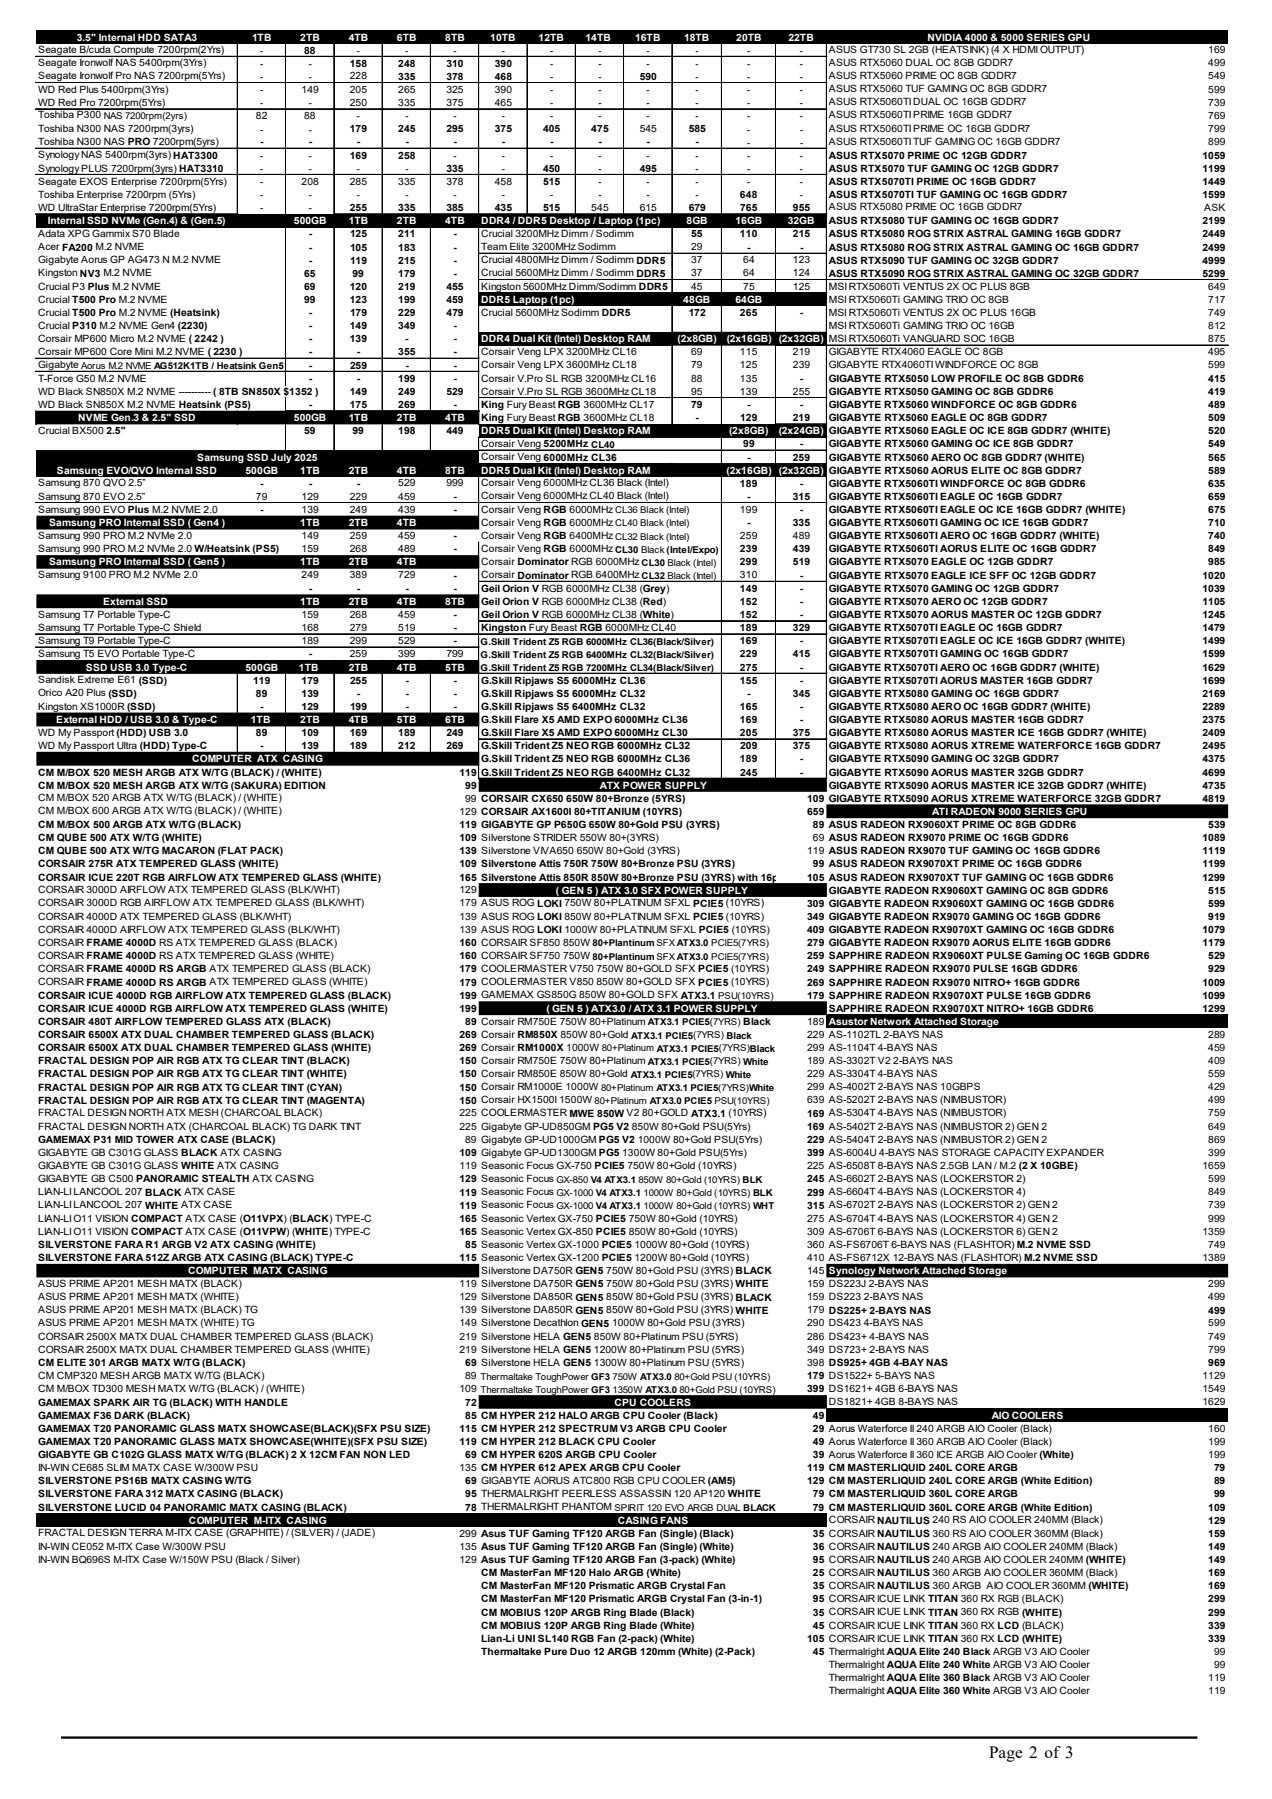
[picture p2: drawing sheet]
<svg xmlns="http://www.w3.org/2000/svg" width="210mm" height="297mm" viewBox="0 0 210 297" stroke-linecap="round" stroke-linejoin="round" font-family="sans-serif">
<defs><g id="words">
<text font-size="2.8" x="163.3" y="290.2">Page 2 of 3</text>
<g font-size="1.7">
<text x="6.3" y="8.8">Seagate B/cuda Compute 7200rpm(2Yrs)</text>
<text x="6.3" y="11">Seagate Ironwolf NAS 5400rpm(3Yrs)</text>
<text x="43" y="8.9">-</text>
<text x="43" y="11">-</text>
<text x="50.2" y="8.8">88</text>
<text x="51" y="11">-</text>
<text x="57.8" y="11">158</text>
<text x="58.9" y="8.9">-</text>
<text x="65.7" y="11">248</text>
<text x="66.9" y="8.9">-</text>
<text x="73.7" y="11">310</text>
<text x="74.9" y="8.9">-</text>
<text x="81.7" y="11">390</text>
<text x="82.8" y="8.9">-</text>
<text x="90.8" y="8.9">-</text>
<text x="90.8" y="11">-</text>
<text x="98.8" y="8.9">-</text>
<text x="98.8" y="11">-</text>
<text x="106.8" y="8.9">-</text>
<text x="106.8" y="11">-</text>
<text x="114.8" y="11">-</text>
<text x="114.9" y="8.9">-</text>
<text x="123.4" y="11">-</text>
<text x="123.4" y="8.9">-</text>
<text x="132.1" y="8.9">-</text>
<text x="132.1" y="11">-</text>
<text x="136.9" y="8.8">ASUS GT730 SL 2GB (HEATSINK) (4 X HDMI OUTPUT)</text>
<text x="136.9" y="10.9">ASUS RTX5060 DUAL OC 8GB GDDR7</text>
<text x="199.5" y="11">499</text>
<text x="199.5" y="8.8">169</text>
<text x="6.3" y="13.1">Seagate Ironwolf Pro NAS 7200rpm(5Yrs)</text>
<text x="6.3" y="15.3">WD Red Plus 5400rpm(3Yrs)</text>
<text x="6.3" y="17.5">WD Red Pro 7200rpm(5Yrs)</text>
<text x="43" y="13.2">-</text>
<text x="43" y="15.4">-</text>
<text x="43" y="17.6">-</text>
<text x="49.8" y="15.3">149</text>
<text x="51" y="13.2">-</text>
<text x="51" y="17.6">-</text>
<text x="57.8" y="15.3">205</text>
<text x="57.8" y="13.1">228</text>
<text x="57.8" y="17.5">250</text>
<text x="65.7" y="15.3">265</text>
<text x="65.7" y="13.2">335</text>
<text x="65.7" y="17.5">335</text>
<text x="73.7" y="15.3">325</text>
<text x="73.7" y="13.2">378</text>
<text x="73.7" y="17.5">375</text>
<text x="81.7" y="15.3">390</text>
<text x="81.7" y="13.2">468</text>
<text x="81.7" y="17.5">465</text>
<text x="90.8" y="13.2">-</text>
<text x="90.8" y="15.4">-</text>
<text x="90.8" y="17.6">-</text>
<text x="98.8" y="13.2">-</text>
<text x="98.8" y="15.4">-</text>
<text x="98.8" y="17.6">-</text>
<text x="105.6" y="13.2">590</text>
<text x="106.8" y="15.4">-</text>
<text x="106.8" y="17.6">-</text>
<text x="114.8" y="15.4">-</text>
<text x="114.8" y="17.6">-</text>
<text x="114.9" y="13.2">-</text>
<text x="123.4" y="15.4">-</text>
<text x="123.4" y="17.6">-</text>
<text x="123.4" y="13.2">-</text>
<text x="132.1" y="15.4">-</text>
<text x="132.1" y="17.6">-</text>
<text x="132.1" y="13.2">-</text>
<text x="136.9" y="13">ASUS RTX5060 PRIME OC 8GB GDDR7</text>
<text x="136.9" y="15.2">ASUS RTX5060 TUF GAMING OC 8GB GDDR7</text>
<text x="136.9" y="17.4">ASUS RTX5060TI DUAL OC 16GB GDDR7</text>
<text x="199.5" y="13.1">549</text>
<text x="199.5" y="15.3">599</text>
<text x="199.5" y="17.5">739</text>
<text x="6.3" y="19.6">Toshiba P300 NAS 7200rpm(2yrs)</text>
<text x="6.3" y="21.8">Toshiba N300 NAS 7200rpm(3yrs)</text>
<text x="6.3" y="24">Toshiba N300 NAS PRO 7200rpm(5yrs)</text>
<text x="42.2" y="19.6">82</text>
<text x="43" y="21.9">-</text>
<text x="50.2" y="19.6">88</text>
<text x="51" y="21.9">-</text>
<text x="57.8" y="21.8">179</text>
<text x="58.9" y="19.7">-</text>
<text x="65.7" y="21.8">245</text>
<text x="66.9" y="19.7">-</text>
<text x="73.7" y="21.8">295</text>
<text x="74.9" y="19.7">-</text>
<text x="81.7" y="21.8">375</text>
<text x="82.8" y="19.7">-</text>
<text x="89.7" y="21.8">405</text>
<text x="90.8" y="19.7">-</text>
<text x="97.6" y="21.8">475</text>
<text x="98.8" y="19.7">-</text>
<text x="105.6" y="21.8">545</text>
<text x="106.8" y="19.7">-</text>
<text x="113.7" y="21.8">585</text>
<text x="114.9" y="19.7">-</text>
<text x="123.4" y="19.7">-</text>
<text x="123.4" y="21.9">-</text>
<text x="132.1" y="19.7">-</text>
<text x="132.1" y="21.9">-</text>
<text x="136.9" y="19.6">ASUS RTX5060TI PRIME 16GB GDDR7</text>
<text x="136.9" y="21.7">ASUS RTX5060TI PRIME OC 16GB GDDR7</text>
<text x="136.9" y="23.9">ASUS RTX5060TI TUF GAMING OC 16GB GDDR7</text>
<text x="199.5" y="19.6">769</text>
<text x="199.5" y="21.8">799</text>
<text x="199.5" y="24">899</text>
<text x="6.3" y="26.2">Synology NAS 5400rpm(3yrs) HAT3300</text>
<text x="6.3" y="28.3">Synology PLUS 7200rpm(3yrs) HAT3310</text>
<text x="43" y="24">-</text>
<text x="43" y="26.2">-</text>
<text x="43" y="28.4">-</text>
<text x="51" y="24">-</text>
<text x="51" y="26.2">-</text>
<text x="51" y="28.4">-</text>
<text x="57.8" y="26.2">169</text>
<text x="58.9" y="24">-</text>
<text x="58.9" y="28.4">-</text>
<text x="65.7" y="26.2">258</text>
<text x="66.9" y="28.4">-</text>
<text x="66.9" y="24">-</text>
<text x="73.7" y="28.4">335</text>
<text x="74.9" y="24">-</text>
<text x="74.9" y="26.2">-</text>
<text x="82.8" y="24">-</text>
<text x="82.8" y="26.2">-</text>
<text x="82.8" y="28.4">-</text>
<text x="89.7" y="28.4">450</text>
<text x="90.8" y="26.2">-</text>
<text x="90.9" y="24">-</text>
<text x="98.8" y="26.2">-</text>
<text x="98.8" y="28.4">-</text>
<text x="98.8" y="24">-</text>
<text x="105.6" y="28.4">495</text>
<text x="106.8" y="24">-</text>
<text x="106.8" y="26.2">-</text>
<text x="114.9" y="26.2">-</text>
<text x="114.9" y="28.4">-</text>
<text x="114.9" y="24">-</text>
<text x="123.4" y="24">-</text>
<text x="123.4" y="26.2">-</text>
<text x="123.4" y="28.4">-</text>
<text x="132.1" y="26.2">-</text>
<text x="132.1" y="28.4">-</text>
<text x="132.1" y="24">-</text>
<text x="136.9" y="26.2">ASUS RTX5070 PRIME OC 12GB GDDR7</text>
<text x="136.9" y="28.4">ASUS RTX5070 TUF GAMING OC 12GB GDDR7</text>
<text x="198.5" y="26.2">1059</text>
<text x="198.5" y="28.4">1199</text>
<text x="6.3" y="30.5">Seagate EXOS Enterprise 7200rpm(5Yrs)</text>
<text x="6.3" y="32.6">Toshiba Enterprise 7200rpm (5Yrs)</text>
<text x="6.3" y="34.8">WD UltraStar Enterprise 7200rpm(5Yrs)</text>
<text x="43" y="30.6">-</text>
<text x="43" y="32.7">-</text>
<text x="43" y="34.9">-</text>
<text x="49.8" y="30.5">208</text>
<text x="51" y="32.7">-</text>
<text x="51" y="34.9">-</text>
<text x="57.8" y="30.5">285</text>
<text x="57.8" y="34.8">255</text>
<text x="58.9" y="32.7">-</text>
<text x="65.7" y="30.5">335</text>
<text x="65.7" y="34.8">335</text>
<text x="66.9" y="32.7">-</text>
<text x="73.7" y="30.5">378</text>
<text x="73.7" y="34.8">385</text>
<text x="74.9" y="32.7">-</text>
<text x="81.7" y="30.5">458</text>
<text x="81.7" y="34.8">435</text>
<text x="82.8" y="32.7">-</text>
<text x="89.7" y="30.5">515</text>
<text x="89.7" y="34.8">515</text>
<text x="90.9" y="32.7">-</text>
<text x="97.6" y="34.8">545</text>
<text x="98.8" y="30.6">-</text>
<text x="98.8" y="32.7">-</text>
<text x="105.6" y="34.8">615</text>
<text x="106.8" y="32.7">-</text>
<text x="106.8" y="30.6">-</text>
<text x="113.7" y="34.8">679</text>
<text x="114.8" y="30.6">-</text>
<text x="114.9" y="32.7">-</text>
<text x="122.2" y="32.7">648</text>
<text x="122.2" y="34.8">765</text>
<text x="123.4" y="30.6">-</text>
<text x="130.9" y="34.8">955</text>
<text x="132.1" y="30.6">-</text>
<text x="132.1" y="32.7">-</text>
<text x="136.9" y="30.5">ASUS RTX5070TI PRIME OC 16GB GDDR7</text>
<text x="136.9" y="32.7">ASUS RTX5070TI TUF GAMING OC 16GB GDDR7</text>
<text x="136.9" y="34.7">ASUS RTX5080 PRIME OC 16GB GDDR7</text>
<text x="198.5" y="30.5">1449</text>
<text x="198.5" y="32.7">1599</text>
<text x="198.8" y="34.8">ASK</text>
<text x="6.3" y="39.2">Adata XPG Gammix S70 Blade</text>
<text x="6.3" y="41.3">Acer FA200 M.2 NVME</text>
<text x="51" y="39.2">-</text>
<text x="51" y="41.4">-</text>
<text x="57.8" y="39.2">125</text>
<text x="57.8" y="41.4">105</text>
<text x="65.8" y="39.2">211</text>
<text x="65.8" y="41.4">183</text>
<text x="74.9" y="39.2">-</text>
<text x="74.9" y="41.4">-</text>
<text x="79.5" y="39.2">Crucial 3200MHz Dimm / Sodimm</text>
<text x="79.5" y="41.3">Team Elite 3200MHz Sodimm</text>
<text x="114.1" y="41.3">29</text>
<text x="114.1" y="39.2">55</text>
<text x="122.2" y="39.2">110</text>
<text x="123.4" y="41.4">-</text>
<text x="130.9" y="39.2">215</text>
<text x="132.1" y="41.4">-</text>
<text x="136.9" y="39.2">ASUS RTX5080 ROG STRIX ASTRAL GAMING 16GB GDDR7</text>
<text x="136.9" y="37">ASUS RTX5080 TUF GAMING OC 16GB GDDR7</text>
<text x="136.9" y="41.4">ASUS RTX5080 ROG STRIX ASTRAL GAMING OC 16GB GDDR7</text>
<text x="198.5" y="39.2">2449</text>
<text x="198.5" y="37">2199</text>
<text x="198.5" y="41.4">2499</text>
<text x="6.3" y="43.5">Gigabyte Aorus GP AG473 N M.2 NVME</text>
<text x="6.3" y="45.6">Kingston NV3 M.2 NVME</text>
<text x="6.3" y="47.8">Crucial P3 Plus M.2 NVME</text>
<text x="50.2" y="45.7">65</text>
<text x="50.2" y="47.9">69</text>
<text x="51" y="43.5">-</text>
<text x="57.8" y="47.9">120</text>
<text x="57.8" y="43.5">119</text>
<text x="58.2" y="45.7">99</text>
<text x="65.7" y="45.7">179</text>
<text x="65.7" y="47.9">219</text>
<text x="65.8" y="43.5">215</text>
<text x="73.7" y="47.9">455</text>
<text x="74.9" y="43.5">-</text>
<text x="74.9" y="45.7">-</text>
<text x="79.5" y="43.5">Crucial 4800MHz Dimm / Sodimm DDR5</text>
<text x="79.5" y="45.6">Crucial 5600MHz Dimm / Sodimm DDR5</text>
<text x="79.5" y="47.8">Kingston 5600MHz Dimm/Sodimm DDR5</text>
<text x="114.1" y="43.5">37</text>
<text x="114.1" y="45.6">37</text>
<text x="114.1" y="47.8">45</text>
<text x="122.7" y="43.5">64</text>
<text x="122.7" y="45.6">64</text>
<text x="122.7" y="47.8">75</text>
<text x="130.9" y="43.5">123</text>
<text x="130.9" y="45.6">124</text>
<text x="130.9" y="47.8">125</text>
<text x="136.9" y="47.8">MSI RTX5060Ti VENTUS 2X OC PLUS 8GB</text>
<text x="136.9" y="43.5">ASUS RTX5090 TUF GAMING OC 32GB GDDR7</text>
<text x="136.9" y="45.7">ASUS RTX5090 ROG STRIX ASTRAL GAMING OC 32GB GDDR7</text>
<text x="198.5" y="43.5">4999</text>
<text x="198.5" y="45.7">5299</text>
<text x="199.5" y="47.8">649</text>
<text x="6.3" y="50">Crucial T500 Pro M.2 NVME</text>
<text x="6.3" y="52.2">Crucial T500 Pro M.2 NVME (Heatsink)</text>
<text x="50.2" y="50">99</text>
<text x="51" y="52.2">-</text>
<text x="57.8" y="50">123</text>
<text x="57.8" y="52.2">179</text>
<text x="65.7" y="52.2">229</text>
<text x="65.7" y="50">199</text>
<text x="73.7" y="52.2">479</text>
<text x="73.7" y="50">459</text>
<text x="79.5" y="52.2">Crucial 5600MHz Sodimm DDR5</text>
<text x="113.7" y="52.2">172</text>
<text x="122.2" y="52.2">265</text>
<text x="132.1" y="52.2">-</text>
<text x="136.9" y="50">MSI RTX5060Ti GAMING TRIO OC 8GB</text>
<text x="136.9" y="52.2">MSI RTX5060Ti VENTUS 2X OC PLUS 16GB</text>
<text x="199.5" y="50">717</text>
<text x="199.5" y="52.2">749</text>
<text x="6.3" y="54.3">Crucial P310 M.2 NVME Gen4 (2230)</text>
<text x="6.3" y="56.5">Corsair MP600 Micro M.2 NVME ( 2242 )</text>
<text x="6.3" y="58.6">Corsair MP600 Core Mini M.2 NVME ( 2230 )</text>
<text x="51" y="54.4">-</text>
<text x="51" y="56.5">-</text>
<text x="51" y="58.7">-</text>
<text x="57.8" y="54.4">149</text>
<text x="57.8" y="56.5">139</text>
<text x="58.9" y="58.7">-</text>
<text x="65.7" y="58.7">355</text>
<text x="65.7" y="54.4">349</text>
<text x="66.9" y="56.5">-</text>
<text x="74.9" y="54.4">-</text>
<text x="74.9" y="56.5">-</text>
<text x="74.9" y="58.7">-</text>
<text x="79.5" y="58.6">Corsair Veng LPX 3200MHz CL16</text>
<text x="114.1" y="58.6">69</text>
<text x="122.2" y="58.6">115</text>
<text x="130.9" y="58.6">219</text>
<text x="136.9" y="54.3">MSI RTX5060Ti GAMING TRIO OC 16GB</text>
<text x="136.9" y="56.5">MSI RTX5060Ti VANGUARD SOC 16GB</text>
<text x="136.9" y="58.6">GIGABYTE RTX4060 EAGLE OC 8GB</text>
<text x="199.5" y="58.6">495</text>
<text x="199.5" y="54.3">812</text>
<text x="199.5" y="56.5">875</text>
<text x="6.3" y="60.8">Gigabyte Aorus M.2 NVME AG512K1TB / Heatsink Gen5</text>
<text x="6.3" y="63">T-Force G50 M.2 NVME</text>
<text x="6.3" y="65.2">WD Black SN850X M.2 NVME ---------- ( 8TB SN850X $1352 )</text>
<text x="51" y="60.9">-</text>
<text x="51" y="63">-</text>
<text x="57.8" y="65.2">149</text>
<text x="57.8" y="60.9">259</text>
<text x="58.9" y="63">-</text>
<text x="65.7" y="65.2">249</text>
<text x="65.8" y="63">199</text>
<text x="66.9" y="60.9">-</text>
<text x="73.7" y="65.2">529</text>
<text x="74.9" y="60.9">-</text>
<text x="74.9" y="63">-</text>
<text x="79.5" y="60.8">Corsair Veng LPX 3600MHz CL18</text>
<text x="79.5" y="63">Corsair V.Pro SL RGB 3200MHz CL16</text>
<text x="79.5" y="65.2">Corsair V.Pro SL RGB 3600MHz CL18</text>
<text x="114.1" y="60.8">79</text>
<text x="114.1" y="63">88</text>
<text x="114.1" y="65.2">95</text>
<text x="122.2" y="60.8">125</text>
<text x="122.2" y="63">135</text>
<text x="122.2" y="65.2">139</text>
<text x="130.9" y="60.8">239</text>
<text x="130.9" y="65.2">255</text>
<text x="132.1" y="63">-</text>
<text x="136.9" y="63">GIGABYTE RTX5050 LOW PROFILE OC 8GB GDDR6</text>
<text x="136.9" y="65.2">GIGABYTE RTX5050 GAMING OC 8GB GDDR6</text>
<text x="136.9" y="60.8">GIGABYTE RTX4060TI WINDFORCE OC 8GB</text>
<text x="199.5" y="60.8">599</text>
<text x="199.5" y="63">415</text>
<text x="199.5" y="65.2">419</text>
<text x="6.3" y="67.3">WD Black SN850X M.2 NVME Heatsink (PS5)</text>
<text x="6.3" y="71.7">Crucial BX500 2.5&quot;</text>
<text x="50.2" y="71.7">59</text>
<text x="51" y="67.4">-</text>
<text x="57.8" y="67.4">175</text>
<text x="58.2" y="71.7">99</text>
<text x="65.7" y="67.4">269</text>
<text x="65.7" y="71.7">198</text>
<text x="73.7" y="71.7">449</text>
<text x="74.9" y="67.4">-</text>
<text x="79.5" y="69.5">King Fury Beast RGB 3600MHz CL18</text>
<text x="79.5" y="67.4">King Fury Beast RGB 3600MHz CL17</text>
<text x="114.1" y="67.4">79</text>
<text x="114.9" y="69.5">-</text>
<text x="122.2" y="69.5">129</text>
<text x="123.4" y="67.4">-</text>
<text x="130.9" y="69.5">219</text>
<text x="132.1" y="67.4">-</text>
<text x="136.9" y="67.4">GIGABYTE RTX5060 WINDFORCE OC 8GB GDDR6</text>
<text x="136.9" y="69.5">GIGABYTE RTX5060 EAGLE OC 8GB GDDR7</text>
<text x="136.9" y="71.7">GIGABYTE RTX5060 EAGLE OC ICE 8GB GDDR7 (WHITE)</text>
<text x="199.5" y="67.4">489</text>
<text x="199.5" y="69.5">509</text>
<text x="199.5" y="71.7">520</text>
<text x="79.5" y="73.8">Corsair Veng 5200MHz CL40</text>
<text x="79.5" y="76">Corsair Veng 6000MHz CL36</text>
<text x="122.7" y="73.9">99</text>
<text x="123.4" y="76">-</text>
<text x="130.9" y="76">259</text>
<text x="132.1" y="73.9">-</text>
<text x="136.9" y="73.9">GIGABYTE RTX5060 GAMING OC ICE 8GB GDDR7</text>
<text x="136.9" y="76">GIGABYTE RTX5060 AERO OC 8GB GDDR7 (WHITE)</text>
<text x="199.5" y="73.9">549</text>
<text x="199.5" y="76">565</text>
<text x="6.3" y="80.3">Samsung 870 QVO 2.5”</text>
<text x="6.3" y="82.5">Samsung 870 EVO 2.5”</text>
<text x="42.3" y="82.5">79</text>
<text x="43" y="80.4">-</text>
<text x="49.8" y="82.5">129</text>
<text x="51" y="80.4">-</text>
<text x="57.8" y="82.5">229</text>
<text x="58.9" y="80.4">-</text>
<text x="65.7" y="82.5">459</text>
<text x="65.7" y="80.3">529</text>
<text x="73.7" y="80.3">999</text>
<text x="74.9" y="82.6">-</text>
<text x="79.5" y="80.2">Corsair Veng 6000MHz CL36 Black (Intel)</text>
<text x="79.5" y="82.4">Corsair Veng 6000MHz CL40 Black (Intel)</text>
<text x="122.2" y="80.4">189</text>
<text x="123.4" y="82.6">-</text>
<text x="130.9" y="82.6">315</text>
<text x="132.1" y="80.4">-</text>
<text x="136.9" y="78.2">GIGABYTE RTX5060 AORUS ELITE OC 8GB GDDR7</text>
<text x="136.9" y="82.6">GIGABYTE RTX5060TI EAGLE OC 16GB GDDR7</text>
<text x="136.9" y="80.4">GIGABYTE RTX5060TI WINDFORCE OC 8GB GDDR6</text>
<text x="199.5" y="80.4">635</text>
<text x="199.5" y="78.2">589</text>
<text x="199.5" y="82.6">659</text>
<text x="6.3" y="84.7">Samsung 990 EVO Plus M.2 NVME 2.0</text>
<text x="6.3" y="89">Samsung 990 PRO M.2 NVMe 2.0</text>
<text x="43" y="84.7">-</text>
<text x="49.8" y="84.7">139</text>
<text x="49.8" y="89">149</text>
<text x="57.8" y="84.7">249</text>
<text x="57.8" y="89">259</text>
<text x="65.7" y="84.7">439</text>
<text x="65.7" y="89">459</text>
<text x="74.9" y="84.7">-</text>
<text x="74.9" y="89">-</text>
<text x="79.5" y="84.7">Corsair Veng RGB 6000MHz CL36 Black (Intel)</text>
<text x="79.5" y="86.8">Corsair Veng RGB 6000MHz CL40 Black (Intel)</text>
<text x="79.5" y="89">Corsair Veng RGB 6400MHz CL32 Black (Intel)</text>
<text x="122.2" y="84.7">199</text>
<text x="122.2" y="89">259</text>
<text x="123.4" y="86.9">-</text>
<text x="130.9" y="86.9">335</text>
<text x="130.9" y="89">489</text>
<text x="132.1" y="84.7">-</text>
<text x="136.9" y="84.7">GIGABYTE RTX5060TI EAGLE OC ICE 16GB GDDR7 (WHITE)</text>
<text x="136.9" y="89">GIGABYTE RTX5060TI AERO OC 16GB GDDR7 (WHITE)</text>
<text x="136.9" y="86.9">GIGABYTE RTX5060TI GAMING OC ICE 16GB GDDR7</text>
<text x="199.5" y="84.7">675</text>
<text x="199.5" y="89">740</text>
<text x="199.5" y="86.9">710</text>
<text x="6.3" y="91.1">Samsung 990 PRO M.2 NVMe 2.0 W/Heatsink (PS5)</text>
<text x="6.3" y="95.5">Samsung 9100 PRO M.2 NVMe 2.0</text>
<text x="49.8" y="91.1">159</text>
<text x="49.8" y="95.5">249</text>
<text x="57.8" y="91.1">268</text>
<text x="57.8" y="95.5">389</text>
<text x="65.7" y="91.1">489</text>
<text x="65.7" y="95.5">729</text>
<text x="74.9" y="91.2">-</text>
<text x="74.9" y="95.5">-</text>
<text x="79.5" y="91.1">Corsair Veng RGB 6000MHz CL30 Black (Intel/Expo)</text>
<text x="79.5" y="93.3">Corsair Dominator RGB 6000MHz CL30 Black (Intel)</text>
<text x="79.5" y="95.5">Corsair Dominator RGB 6400MHz CL32 Black (Intel)</text>
<text x="122.2" y="91.2">239</text>
<text x="122.2" y="93.3">299</text>
<text x="122.2" y="95.5">310</text>
<text x="130.9" y="91.2">439</text>
<text x="130.9" y="93.3">519</text>
<text x="132.1" y="95.5">-</text>
<text x="136.9" y="95.5">GIGABYTE RTX5070 EAGLE ICE SFF OC 12GB GDDR7</text>
<text x="136.9" y="91.2">GIGABYTE RTX5060TI AORUS ELITE OC 16GB GDDR7</text>
<text x="136.9" y="93.3">GIGABYTE RTX5070 EAGLE OC 12GB GDDR7</text>
<text x="198.5" y="95.5">1020</text>
<text x="199.5" y="91.2">849</text>
<text x="199.5" y="93.3">985</text>
<text x="6.3" y="102">Samsung T7 Portable Type-C</text>
<text x="49.8" y="102">159</text>
<text x="51" y="97.7">-</text>
<text x="57.8" y="102">268</text>
<text x="58.9" y="97.7">-</text>
<text x="65.7" y="102">459</text>
<text x="66.9" y="97.7">-</text>
<text x="74.9" y="97.7">-</text>
<text x="79.5" y="99.9">Geil Orion V RGB 6000MHz CL38 (Red)</text>
<text x="79.5" y="97.7">Geil Orion V RGB 6000MHz CL38 (Grey)</text>
<text x="122.2" y="97.7">149</text>
<text x="122.2" y="99.9">152</text>
<text x="132.1" y="97.7">-</text>
<text x="132.1" y="99.9">-</text>
<text x="136.9" y="97.7">GIGABYTE RTX5070 GAMING OC 12GB GDDR7</text>
<text x="136.9" y="99.9">GIGABYTE RTX5070 AERO OC 12GB GDDR7</text>
<text x="198.6" y="97.7">1039</text>
<text x="198.6" y="99.9">1105</text>
<text x="6.3" y="104.1">Samsung T7 Portable Type-C Shield</text>
<text x="6.3" y="106.3">Samsung T9 Portable Type-C</text>
<text x="49.8" y="104.1">168</text>
<text x="49.8" y="106.3">189</text>
<text x="57.8" y="104.1">279</text>
<text x="57.8" y="106.3">299</text>
<text x="65.7" y="104.1">519</text>
<text x="65.7" y="106.3">529</text>
<text x="74.9" y="102">-</text>
<text x="74.9" y="104.2">-</text>
<text x="74.9" y="106.4">-</text>
<text x="79.5" y="102">Geil Orion V RGB 6000MHz CL38 (White)</text>
<text x="79.5" y="104.2">Kingston Fury Beast RGB 6000MHz CL40</text>
<text x="122.2" y="102">152</text>
<text x="122.2" y="104.2">189</text>
<text x="122.2" y="106.4">169</text>
<text x="130.9" y="104.2">329</text>
<text x="132.1" y="102">-</text>
<text x="132.1" y="106.4">-</text>
<text x="136.9" y="102">GIGABYTE RTX5070 AORUS MASTER OC 12GB GDDR7</text>
<text x="136.9" y="106.4">GIGABYTE RTX5070TI EAGLE OC ICE 16GB GDDR7 (WHITE)</text>
<text x="136.9" y="104.2">GIGABYTE RTX5070TI EAGLE OC 16GB GDDR7</text>
<text x="198.6" y="102">1245</text>
<text x="198.6" y="104.2">1479</text>
<text x="198.6" y="106.4">1499</text>
<text x="6.3" y="108.5">Samsung T5 EVO Portable Type-C</text>
<text x="6.3" y="112.8">Sandisk Extreme E61 (SSD)</text>
<text x="41.8" y="112.9">119</text>
<text x="49.8" y="112.9">179</text>
<text x="51" y="108.5">-</text>
<text x="57.8" y="108.5">259</text>
<text x="57.8" y="112.9">255</text>
<text x="65.7" y="108.5">399</text>
<text x="66.9" y="112.9">-</text>
<text x="73.7" y="108.5">799</text>
<text x="74.9" y="112.9">-</text>
<text x="79.5" y="112.9">G.Skill Ripjaws S5 6000MHz CL36</text>
<text x="122.2" y="108.5">229</text>
<text x="122.2" y="110.7">275</text>
<text x="122.2" y="112.9">155</text>
<text x="130.9" y="108.5">415</text>
<text x="132.1" y="110.7">-</text>
<text x="132.1" y="112.9">-</text>
<text x="136.9" y="110.7">GIGABYTE RTX5070TI AERO OC 16GB GDDR7 (WHITE)</text>
<text x="136.9" y="108.5">GIGABYTE RTX5070TI GAMING OC 16GB GDDR7</text>
<text x="136.9" y="112.9">GIGABYTE RTX5070TI AORUS MASTER 16GB GDDR7</text>
<text x="198.6" y="110.7">1629</text>
<text x="198.6" y="108.5">1599</text>
<text x="198.6" y="112.9">1699</text>
<text x="6.3" y="115">Orico A20 Plus (SSD)</text>
<text x="6.3" y="117.2">Kingston XS1000R (SSD)</text>
<text x="42.2" y="115">89</text>
<text x="43" y="117.2">-</text>
<text x="49.8" y="117.2">129</text>
<text x="49.8" y="115">139</text>
<text x="57.8" y="117.2">199</text>
<text x="58.9" y="115">-</text>
<text x="66.9" y="117.2">-</text>
<text x="66.9" y="115">-</text>
<text x="74.9" y="117.2">-</text>
<text x="74.9" y="115">-</text>
<text x="79.5" y="119.4">G.Skill Flare X5 AMD EXPO 6000MHz CL36</text>
<text x="79.5" y="117.2">G.Skill Ripjaws S5 6400MHz CL32</text>
<text x="79.5" y="115">G.Skill Ripjaws S5 6000MHz CL32</text>
<text x="122.2" y="119.4">169</text>
<text x="122.2" y="117.2">165</text>
<text x="123.4" y="115">-</text>
<text x="130.9" y="115">345</text>
<text x="132.1" y="119.4">-</text>
<text x="132.1" y="117.2">-</text>
<text x="136.9" y="115">GIGABYTE RTX5080 GAMING OC 16GB GDDR7</text>
<text x="136.9" y="119.4">GIGABYTE RTX5080 AORUS MASTER 16GB GDDR7</text>
<text x="136.9" y="117.2">GIGABYTE RTX5080 AERO OC 16GB GDDR7 (WHITE)</text>
<text x="198.5" y="115">2169</text>
<text x="198.5" y="119.4">2375</text>
<text x="198.6" y="117.2">2289</text>
<text x="6.3" y="121.5">WD My Passport (HDD) USB 3.0</text>
<text x="6.3" y="123.7">WD My Passport Ultra (HDD) Type-C</text>
<text x="42.3" y="121.5">89</text>
<text x="43" y="123.7">-</text>
<text x="49.8" y="123.7">139</text>
<text x="49.8" y="121.5">109</text>
<text x="57.8" y="123.7">189</text>
<text x="57.8" y="121.5">169</text>
<text x="65.7" y="123.7">212</text>
<text x="65.7" y="121.5">189</text>
<text x="73.7" y="123.7">269</text>
<text x="73.7" y="121.5">249</text>
<text x="79.5" y="123.7">G.Skill Trident Z5 NEO RGB 6000MHz CL32</text>
<text x="79.5" y="121.5">G.Skill Flare X5 AMD EXPO 6000MHz CL30</text>
<text x="79.5" y="125.9">G.Skill Trident Z5 NEO RGB 6000MHz CL36</text>
<text x="122.2" y="121.5">205</text>
<text x="122.2" y="125.9">189</text>
<text x="122.2" y="123.7">209</text>
<text x="130.9" y="123.7">375</text>
<text x="130.9" y="121.5">375</text>
<text x="132.1" y="125.9">-</text>
<text x="136.9" y="123.7">GIGABYTE RTX5080 AORUS XTREME WATERFORCE 16GB GDDR7</text>
<text x="136.9" y="121.5">GIGABYTE RTX5080 AORUS MASTER ICE 16GB GDDR7 (WHITE)</text>
<text x="136.9" y="125.9">GIGABYTE RTX5090 GAMING OC 32GB GDDR7</text>
<text x="198.5" y="123.7">2495</text>
<text x="198.5" y="121.5">2409</text>
<text x="198.5" y="125.9">4375</text>
<text x="6.3" y="128.1">CM M/BOX 520 MESH ARGB ATX W/TG (BLACK) / (WHITE)</text>
<text x="6.3" y="130.2">CM M/BOX 520 MESH ARGB ATX W/TG (SAKURA) EDITION</text>
<text x="75.9" y="128.1">119 G.Skill Trident Z5 NEO RGB 6400MHz CL32</text>
<text x="76.8" y="130.2">99</text>
<text x="122.2" y="128.1">245</text>
<text x="132.1" y="128.1">-</text>
<text x="136.9" y="128.1">GIGABYTE RTX5090 AORUS MASTER 32GB GDDR7</text>
<text x="136.9" y="130.2">GIGABYTE RTX5090 AORUS MASTER ICE 32GB GDDR7 (WHITE)</text>
<text x="198.5" y="128.1">4699</text>
<text x="198.5" y="130.2">4735</text>
<text x="6.3" y="132.2">CM M/BOX 520 ARGB ATX W/TG (BLACK) / (WHITE)</text>
<text x="6.3" y="134.4">CM M/BOX 600 ARGB ATX W/TG (BLACK) / (WHITE)</text>
<text x="6.3" y="136.7">CM M/BOX 500 ARGB ATX W/TG (BLACK)</text>
<text x="75.9" y="134.5">129 CORSAIR AX1600I 80+TITANIUM (10YRS)</text>
<text x="75.9" y="136.7">119 GIGABYTE GP P650G 650W 80+Gold PSU (3YRS)</text>
<text x="76.8" y="132.3">99 CORSAIR CX650 650W 80+Bronze (5YRS)</text>
<text x="133.3" y="132.4">109 GIGABYTE RTX5090 AORUS XTREME WATERFORCE 32GB GDDR7</text>
<text x="133.3" y="134.5">659</text>
<text x="134.2" y="136.7">89 ASUS RADEON RX9060XT PRIME OC 8GB GDDR6</text>
<text x="198.5" y="132.4">4819</text>
<text x="199.5" y="136.7">539</text>
<text x="6.3" y="138.9">CM QUBE 500 ATX W/TG (WHITE)</text>
<text x="6.3" y="141.1">CM QUBE 500 ATX W/TG MACARON (FLAT PACK)</text>
<text x="6.3" y="143.2">CORSAIR 275R ATX TEMPERED GLASS (WHITE)</text>
<text x="75.9" y="141.1">139 Silverstone VIVA650 650W 80+Gold (3YRS)</text>
<text x="75.9" y="138.9">109 Silverstone STRIDER 550W 80+(3YRS)</text>
<text x="75.9" y="143.2">109 Silverstone Attis 750R 750W 80+Bronze PSU (3YRS)</text>
<text x="133.3" y="141">119 ASUS RADEON RX9070 TUF GAMING OC 16GB GDDR6</text>
<text x="134.2" y="143.2">99 ASUS RADEON RX9070XT PRIME OC 16GB GDDR6</text>
<text x="134.2" y="138.8">69 ASUS RADEON RX9070 PRIME OC 16GB GDDR6</text>
<text x="198.5" y="143.2">1199</text>
<text x="198.5" y="138.9">1089</text>
<text x="198.5" y="141.1">1119</text>
<text x="6.3" y="145.4">CORSAIR ICUE 220T RGB AIRFLOW ATX TEMPERED GLASS (WHITE)</text>
<text x="6.3" y="147.5">CORSAIR 3000D AIRFLOW ATX TEMPERED GLASS (BLK/WHT)</text>
<text x="6.3" y="149.7">CORSAIR 3000D RGB AIRFLOW ATX TEMPERED GLASS (BLK/WHT)</text>
<text x="75.9" y="149.7">179 ASUS ROG LOKI 750W 80+PLATINUM SFXL PCIE5 (10YRS)</text>
<text x="75.9" y="145.4">165 Silverstone Attis 850R 850W 80+Bronze PSU (3YRS) with 16pin</text>
<text x="75.9" y="147.5">129</text>
<text x="133.3" y="145.4">105 ASUS RADEON RX9070XT TUF GAMING OC 16GB GDDR6</text>
<text x="133.3" y="149.7">309 GIGABYTE RADEON RX9060XT GAMING OC 16GB GDDR6</text>
<text x="136.9" y="147.5">GIGABYTE RADEON RX9060XT GAMING OC 8GB GDDR6</text>
<text x="198.6" y="145.4">1299</text>
<text x="199.5" y="149.7">599</text>
<text x="199.5" y="147.5">515</text>
<text x="6.3" y="151.9">CORSAIR 4000D ATX TEMPERED GLASS (BLK/WHT)</text>
<text x="6.3" y="154">CORSAIR 4000D AIRFLOW ATX TEMPERED GLASS (BLK/WHT)</text>
<text x="75.9" y="151.9">139 ASUS ROG LOKI 850W 80+PLATINUM SFXL PCIE5 (10YRS)</text>
<text x="75.9" y="154">139 ASUS ROG LOKI 1000W 80+PLATINUM SFXL PCIE5 (10YRS)</text>
<text x="133.3" y="151.9">349 GIGABYTE RADEON RX9070 GAMING OC 16GB GDDR6</text>
<text x="133.3" y="154.1">409 GIGABYTE RADEON RX9070XT GAMING OC 16GB GDDR6</text>
<text x="198.6" y="154.1">1079</text>
<text x="199.5" y="151.9">919</text>
<text x="6.3" y="156.2">CORSAIR FRAME 4000D RS ATX TEMPERED GLASS (BLACK)</text>
<text x="6.3" y="158.3">CORSAIR FRAME 4000D RS ATX TEMPERED GLASS (WHITE)</text>
<text x="6.3" y="160.5">CORSAIR FRAME 4000D RS ARGB ATX TEMPERED GLASS (BLACK)</text>
<text x="75.9" y="156.2">160 CORSAIR SF850 850W 80+Plantinum SFX ATX3.0 PCIE5(7YRS)</text>
<text x="75.9" y="158.4">160 CORSAIR SF750 750W 80+Plantinum SFX ATX3.0 PCIE5(7YRS)</text>
<text x="75.9" y="160.5">179 COOLERMASTER V750 750W 80+GOLD SFX PCIE5 (10YRS)</text>
<text x="133.3" y="156.2">279 GIGABYTE RADEON RX9070 AORUS ELITE 16GB GDDR6</text>
<text x="133.3" y="158.4">259 SAPPHIRE RADEON RX9060XT PULSE Gaming OC 16GB GDDR6</text>
<text x="133.3" y="160.5">249 SAPPHIRE RADEON RX9070 PULSE 16GB GDDR6</text>
<text x="198.6" y="156.2">1179</text>
<text x="199.5" y="158.4">529</text>
<text x="199.5" y="160.5">929</text>
<text x="6.3" y="162.7">CORSAIR FRAME 4000D RS ARGB ATX TEMPERED GLASS (WHITE)</text>
<text x="6.3" y="164.9">CORSAIR ICUE 4000D RGB AIRFLOW ATX TEMPERED GLASS (BLACK)</text>
<text x="6.3" y="167.1">CORSAIR ICUE 4000D RGB AIRFLOW ATX TEMPERED GLASS (WHITE)</text>
<text x="75.9" y="162.7">179 COOLERMASTER V850 850W 80+GOLD SFX PCIE5 (10YRS)</text>
<text x="75.9" y="164.9">199 GAMEMAX GS850G 850W 80+GOLD SFX ATX3.1 PSU(10YRS)</text>
<text x="75.9" y="167.1">199</text>
<text x="133.3" y="162.7">269 SAPPHIRE RADEON RX9070 NITRO+ 16GB GDDR6</text>
<text x="133.3" y="164.9">179 SAPPHIRE RADEON RX9070XT PULSE 16GB GDDR6</text>
<text x="136.9" y="167.1">SAPPHIRE RADEON RX9070XT NITRO+ 16GB GDDR6</text>
<text x="198.5" y="167.1">1299</text>
<text x="198.6" y="162.7">1009</text>
<text x="198.6" y="164.9">1099</text>
<text x="6.3" y="169.2">CORSAIR 480T AIRFLOW TEMPERED GLASS ATX (BLACK)</text>
<text x="6.3" y="171.4">CORSAIR 6500X ATX DUAL CHAMBER TEMPERED GLASS (BLACK)</text>
<text x="6.3" y="173.5">CORSAIR 6500X ATX DUAL CHAMBER TEMPERED GLASS (WHITE)</text>
<text x="75.9" y="171.4">269 Corsair RM850X 850W 80+Gold ATX3.1 PCIE5(7YRS) Black</text>
<text x="75.9" y="173.5">269 Corsair RM1000X 1000W 80+Platinum ATX3.1 PCIE5(7YRS)Black</text>
<text x="76.8" y="169.2">89 Corsair RM750E 750W 80+Platinum ATX3.1 PCIE5(7YRS) Black</text>
<text x="133.3" y="169.2">189</text>
<text x="133.3" y="171.3">229 AS-1102TL 2-BAYS NAS</text>
<text x="133.3" y="173.5">299 AS-1104T 4-BAYS NAS</text>
<text x="199.5" y="171.3">289</text>
<text x="199.5" y="173.5">459</text>
<text x="6.3" y="175.7">FRACTAL DESIGN POP AIR RGB ATX TG CLEAR TINT (BLACK)</text>
<text x="6.3" y="177.9">FRACTAL DESIGN POP AIR RGB ATX TG CLEAR TINT (WHITE)</text>
<text x="75.9" y="175.7">150 Corsair RM750E 750W 80+Platinum ATX3.1 PCIE5(7YRS) White</text>
<text x="75.9" y="177.9">150 Corsair RM850E 850W 80+Gold ATX3.1 PCIE5(7YRS) White</text>
<text x="133.3" y="175.7">189 AS-3302T V2 2-BAYS NAS</text>
<text x="133.3" y="177.8">229 AS-3304T 4-BAYS NAS</text>
<text x="199.5" y="175.7">409</text>
<text x="199.5" y="177.8">559</text>
<text x="6.3" y="180">FRACTAL DESIGN POP AIR RGB ATX TG CLEAR TINT (CYAN)</text>
<text x="6.3" y="182.2">FRACTAL DESIGN POP AIR RGB ATX TG CLEAR TINT (MAGENTA)</text>
<text x="6.3" y="184.3">FRACTAL DESIGN NORTH ATX MESH (CHARCOAL BLACK)</text>
<text x="75.9" y="180">150 Corsair RM1000E 1000W 80+Platinum ATX3.1 PCIE5(7YRS)White</text>
<text x="75.9" y="182.2">150 Corsair HX1500I 1500W 80+Platinum ATX3.0 PCIE5 PSU(10YRS)</text>
<text x="75.9" y="184.3">225 COOLERMASTER MWE 850W V2 80+GOLD ATX3.1 (10YRS)</text>
<text x="133.3" y="180">299 AS-4002T 2-BAYS NAS 10GBPS</text>
<text x="133.3" y="182.2">639 AS-5202T 2-BAYS NAS (NIMBUSTOR)</text>
<text x="133.3" y="184.4">169 AS-5304T 4-BAYS NAS (NIMBUSTOR)</text>
<text x="199.5" y="180">429</text>
<text x="199.5" y="182.2">499</text>
<text x="199.5" y="184.3">759</text>
<text x="6.3" y="186.5">FRACTAL DESIGN NORTH ATX (CHARCOAL BLACK) TG DARK TINT</text>
<text x="6.3" y="188.7">GAMEMAX P31 MID TOWER ATX CASE (BLACK)</text>
<text x="6.3" y="190.8">GIGABYTE GB C301G GLASS BLACK ATX CASING</text>
<text x="75.9" y="190.9">109 Gigabyte GP-UD1300GM PG5</text>
<text x="75.9" y="186.5">225 Gigabyte GP-UD850GM PG5 V2</text>
<text x="76.8" y="188.7">89 Gigabyte GP-UD1000GM PG5 V2 1000W 80+Gold PSU(5Yrs)</text>
<text x="102.7" y="190.8">1300W 80+Gold PSU(5Yrs)</text>
<text x="104.3" y="186.5">850W 80+Gold PSU(5Yrs)</text>
<text x="133.3" y="186.6">169 AS-5402T 2-BAYS NAS (NIMBUSTOR 2) GEN 2</text>
<text x="133.3" y="188.7">229 AS-5404T 2-BAYS NAS (NIMBUSTOR 2) GEN 2</text>
<text x="133.3" y="190.9">399 AS-6004U 4-BAYS NAS STORAGE CAPACITY EXPANDER</text>
<text x="199.5" y="186.5">649</text>
<text x="199.5" y="188.7">869</text>
<text x="199.5" y="190.8">399</text>
<text x="6.3" y="193">GIGABYTE GB C301G GLASS WHITE ATX CASING</text>
<text x="6.3" y="195.2">GIGABYTE GB C500 PANORAMIC STEALTH ATX CASING</text>
<text x="6.3" y="197.4">LIAN-LI LANCOOL 207 BLACK ATX CASE</text>
<text x="75.9" y="195.2">129 Seasonic Focus GX-850 V4 ATX3.1</text>
<text x="75.9" y="197.4">119 Seasonic Focus GX-1000 V4 ATX3.1</text>
<text x="75.9" y="193">119 Seasonic Focus GX-750 PCIE5</text>
<text x="103.6" y="193">750W 80+Gold (10YRS)</text>
<text x="133.3" y="193">225 AS-6508T 8-BAYS NAS 2.5GB LAN / M.2 (2 X 10GBE)</text>
<text x="133.3" y="195.2">245 AS-6602T 2-BAYS NAS (LOCKERSTOR 2)</text>
<text x="133.3" y="197.4">299 AS-6604T 4-BAYS NAS (LOCKERSTOR 4)</text>
<text x="198.5" y="193">1659</text>
<text x="199.5" y="195.2">599</text>
<text x="199.5" y="197.4">849</text>
<text x="6.3" y="199.5">LIAN-LI LANCOOL 207 WHITE ATX CASE</text>
<text x="6.3" y="201.7">LIAN-LI O11 VISION COMPACT ATX CASE (O11VPX) (BLACK) TYPE-C</text>
<text x="6.3" y="203.8">LIAN-LI O11 VISION COMPACT ATX CASE (O11VPW) (WHITE) TYPE-C</text>
<text x="75.9" y="199.6">119 Seasonic Focus GX-1000 V4 ATX3.1</text>
<text x="75.9" y="201.7">165 Seasonic Vertex GX-750 PCIE5</text>
<text x="75.9" y="203.9">165 Seasonic Vertex GX-850 PCIE5</text>
<text x="103.8" y="201.7">750W 80+Gold (10YRS)</text>
<text x="103.8" y="203.8">850W 80+Gold (10YRS)</text>
<text x="133.3" y="201.7">275 AS-6704T 4-BAYS NAS (LOCKERSTOR 4) GEN 2</text>
<text x="133.3" y="203.8">309 AS-6706T 6-BAYS NAS (LOCKERSTOR 6) GEN 2</text>
<text x="133.3" y="199.6">315 AS-6702T 2-BAYS NAS (LOCKERSTOR 2) GEN 2</text>
<text x="198.6" y="203.8">1359</text>
<text x="199.5" y="201.7">999</text>
<text x="199.5" y="199.5">739</text>
<text x="6.3" y="206">SILVERSTONE FARA R1 ARGB V2 ATX CASING (WHITE)</text>
<text x="6.3" y="208.2">SILVERSTONE FARA 512Z ARGB ATX CASING (BLACK) TYPE-C</text>
<text x="75.9" y="208.2">115</text>
<text x="76.8" y="206">85</text>
<text x="79.5" y="206">Seasonic Vertex GX-1000 PCIE5</text>
<text x="79.5" y="208.2">Seasonic Vertex GX-1200 PCIE5</text>
<text x="104.8" y="206">1000W 80+Gold (10YRS)</text>
<text x="104.8" y="208.2">1200W 80+Gold (10YRS)</text>
<text x="133.3" y="206">360 AS-FS6706T 6-BAYS NAS (FLASHTOR) M.2 NVME SSD</text>
<text x="133.3" y="208.2">410 AS-FS6712X 12-BAYS NAS (FLASHTOR) M.2 NVME SSD</text>
<text x="198.5" y="208.2">1389</text>
<text x="199.5" y="206">749</text>
<text x="6.3" y="212.5">ASUS PRIME AP201 MESH MATX (BLACK)</text>
<text x="6.3" y="214.7">ASUS PRIME AP201 MESH MATX (WHITE)</text>
<text x="75.9" y="212.5">119 Silverstone DA750R GEN5</text>
<text x="75.9" y="214.7">129 Silverstone DA850R GEN5</text>
<text x="79.5" y="210.4">Silverstone DA750R GEN5</text>
<text x="100.1" y="210.4">750W 80+Gold PSU (3YRS) BLACK</text>
<text x="100.1" y="212.5">750W 80+Gold PSU (3YRS) WHITE</text>
<text x="100.1" y="214.7">850W 80+Gold PSU (3YRS) BLACK</text>
<text x="133.3" y="210.4">145</text>
<text x="133.3" y="212.5">159 DS223J 2-BAYS NAS</text>
<text x="133.3" y="214.7">159 DS223 2-BAYS NAS</text>
<text x="199.5" y="212.5">299</text>
<text x="199.5" y="214.7">499</text>
<text x="6.3" y="216.8">ASUS PRIME AP201 MESH MATX (BLACK) TG</text>
<text x="6.3" y="219">ASUS PRIME AP201 MESH MATX (WHITE) TG</text>
<text x="6.3" y="221.2">CORSAIR 2500X MATX DUAL CHAMBER TEMPERED GLASS (BLACK)</text>
<text x="75.9" y="216.8">139 Silverstone DA850R GEN5</text>
<text x="75.9" y="219">149 Silverstone Decathlon GEN5</text>
<text x="75.9" y="221.2">219 Silverstone HELA GEN5</text>
<text x="98" y="221.2">850W 80+Platinum PSU (5YRS)</text>
<text x="100.1" y="216.8">850W 80+Gold PSU (3YRS) WHITE</text>
<text x="101.1" y="219">1000W 80+Gold PSU (3YRS)</text>
<text x="133.3" y="216.8">179 DS225+ 2-BAYS NAS</text>
<text x="133.3" y="219">290 DS423 4-BAYS NAS</text>
<text x="133.3" y="221.2">286 DS423+ 4-BAYS NAS</text>
<text x="199.5" y="219">599</text>
<text x="199.5" y="221.2">749</text>
<text x="199.5" y="216.9">499</text>
<text x="6.3" y="223.4">CORSAIR 2500X MATX DUAL CHAMBER TEMPERED GLASS (WHITE)</text>
<text x="6.3" y="225.6">CM ELITE 301 ARGB MATX W/TG (BLACK)</text>
<text x="6.3" y="227.6">CM CMP320 MESH ARGB MATX W/TG (BLACK)</text>
<text x="75.9" y="223.4">219 Silverstone HELA GEN5</text>
<text x="76.8" y="227.7">89 Thermaltake ToughPower GF3</text>
<text x="76.8" y="225.6">69 Silverstone HELA GEN5</text>
<text x="98" y="223.4">1200W 80+Platinum PSU (5YRS)</text>
<text x="98" y="225.5">1300W 80+Platinum PSU (5YRS)</text>
<text x="133.3" y="227.7">179 DS1522+ 5-BAYS NAS</text>
<text x="133.3" y="223.4">349 DS723+ 2-BAYS NAS</text>
<text x="133.3" y="225.5">398 DS925+ 4GB 4-BAY NAS</text>
<text x="198.5" y="227.7">1129</text>
<text x="199.5" y="223.4">799</text>
<text x="199.5" y="225.6">969</text>
<text x="6.3" y="229.8">CM M/BOX TD300 MESH MATX W/TG (BLACK) / (WHITE)</text>
<text x="6.3" y="232.1">GAMEMAX SPARK AIR TG (BLACK) WITH HANDLE</text>
<text x="75.9" y="229.8">109 Thermaltake ToughPower GF3</text>
<text x="76.8" y="232.1">72</text>
<text x="133.3" y="229.9">399 DS1621+ 4GB 6-BAYS NAS</text>
<text x="136.9" y="232">DS1821+ 4GB 8-BAYS NAS</text>
<text x="198.5" y="229.8">1549</text>
<text x="198.5" y="232">1629</text>
<text x="6.3" y="234.2">GAMEMAX F36 DARK (BLACK)</text>
<text x="6.3" y="236.4">GAMEMAX T20 PANORAMIC GLASS MATX SHOWCASE(BLACK)(SFX PSU SIZE)</text>
<text x="6.3" y="238.6">GAMEMAX T20 PANORAMIC GLASS MATX SHOWCASE(WHITE)(SFX PSU SIZE)</text>
<text x="75.9" y="236.4">115 CM HYPER 212 SPECTRUM V3 ARGB CPU Cooler</text>
<text x="75.9" y="238.6">119 CM HYPER 212 BLACK CPU Cooler</text>
<text x="76.8" y="234.2">85 CM HYPER 212 HALO ARGB CPU Cooler (Black)</text>
<text x="134.2" y="236.4">29 Aorus Waterforce II 240 ARGB AIO Cooler (Black)</text>
<text x="134.2" y="234.2">49</text>
<text x="134.2" y="238.6">49 Aorus Waterforce II 360 ARGB AIO Cooler (Black)</text>
<text x="199.5" y="236.4">160</text>
<text x="199.5" y="238.5">199</text>
<text x="6.3" y="240.7">GIGABYTE GB C102G GLASS MATX W/TG (BLACK) 2 X 12CM FAN NON LED</text>
<text x="6.3" y="242.9">IN-WIN CE685 SLIM MATX CASE W/300W PSU</text>
<text x="6.3" y="245.1">SILVERSTONE PS16B MATX CASING W/TG</text>
<text x="75.9" y="242.9">135 CM HYPER 612 APEX ARGB CPU Cooler</text>
<text x="76.8" y="245.1">69 GIGABYTE AORUS ATC800 RGB CPU COOLER (AM5)</text>
<text x="76.8" y="240.7">69 CM HYPER 620S ARGB CPU Cooler</text>
<text x="133.3" y="245.1">129 CM MASTERLIQUID 240L CORE ARGB (White Edition)</text>
<text x="133.3" y="242.9">119 CM MASTERLIQUID 240L CORE ARGB</text>
<text x="134.2" y="240.7">39 Aorus Waterforce II 360 ICE ARGB AIO Cooler (White)</text>
<text x="199.5" y="240.7">199</text>
<text x="200.5" y="245.1">89</text>
<text x="200.5" y="242.9">79</text>
<text x="6.3" y="247.2">SILVERSTONE FARA 312 MATX CASING (BLACK)</text>
<text x="6.3" y="249.4">SILVERSTONE LUCID 04 PANORAMIC MATX CASING (BLACK)</text>
<text x="76.8" y="249.4">78 THERMALRIGHT PHANTOM SPIRIT 120 EVO ARGB DUAL BLACK</text>
<text x="76.8" y="247.2">95 THERMALRIGHT PEERLESS ASSASSIN 120 AP120 WHITE</text>
<text x="134.2" y="249.4">79 CM MASTERLIQUID 360L CORE ARGB (White Edition)</text>
<text x="134.2" y="247.2">79 CM MASTERLIQUID 360L CORE ARGB</text>
<text x="136.9" y="251.5">CORSAIR NAUTILUS 240 RS AIO COOLER 240MM (Black)</text>
<text x="199.5" y="251.5">129</text>
<text x="199.5" y="249.4">109</text>
<text x="200.5" y="247.2">99</text>
<text x="6.3" y="253.6">FRACTAL DESIGN TERRA M-ITX CASE (GRAPHITE) / (SILVER) / (JADE)</text>
<text x="6.3" y="255.9">IN-WIN CE052 M-ITX Case W/300W PSU</text>
<text x="75.9" y="253.7">299 Asus TUF Gaming TF120 ARGB Fan (Single) (Black)</text>
<text x="75.9" y="255.9">135 Asus TUF Gaming TF120 ARGB Fan (Single) (White)</text>
<text x="134.2" y="253.8">35 CORSAIR NAUTILUS 360 RS AIO COOLER 360MM (Black)</text>
<text x="134.2" y="255.9">36 CORSAIR NAUTILUS 240 ARGB AIO COOLER 240MM (Black)</text>
<text x="199.5" y="253.8">159</text>
<text x="199.5" y="255.9">149</text>
<text x="6.3" y="258">IN-WIN BQ696S M-ITX Case W/150W PSU (Black / Silver)</text>
<text x="75.9" y="258">129 Asus TUF Gaming TF120 ARGB Fan (3-pack) (White)</text>
<text x="79.5" y="260.2">CM MasterFan MF120 Halo ARGB (White)</text>
<text x="79.5" y="262.4">CM MasterFan MF120 Prismatic ARGB Crystal Fan</text>
<text x="134.2" y="258.1">95 CORSAIR NAUTILUS 240 ARGB AIO COOLER 240MM (WHITE)</text>
<text x="134.2" y="260.2">25 CORSAIR NAUTILUS 360 ARGB AIO COOLER 360MM (Black)</text>
<text x="134.2" y="262.4">35 CORSAIR NAUTILUS 360 ARGB AIO COOLER 360MM (WHITE)</text>
<text x="199.5" y="262.4">169</text>
<text x="199.5" y="258.1">149</text>
<text x="199.5" y="260.2">169</text>
<text x="79.5" y="264.5">CM MasterFan MF120 Prismatic ARGB Crystal Fan (3-in-1)</text>
<text x="79.5" y="266.7">CM MOBIUS 120P ARGB Ring Blade (Black)</text>
<text x="79.5" y="268.9">CM MOBIUS 120P ARGB Ring Blade (White)</text>
<text x="134.2" y="264.5">95 CORSAIR ICUE LINK TITAN 360 RX RGB (BLACK)</text>
<text x="134.2" y="266.7">35 CORSAIR ICUE LINK TITAN 360 RX RGB (WHITE)</text>
<text x="134.2" y="268.9">45 CORSAIR ICUE LINK TITAN 360 RX LCD (BLACK)</text>
<text x="199.5" y="264.5">299</text>
<text x="199.5" y="268.9">339</text>
<text x="199.5" y="266.7">299</text>
<text x="79.5" y="271.1">Lian-Li UNI SL140 RGB Fan (2-pack) (White)</text>
<text x="79.5" y="273.2">Thermaltake Pure Duo 12 ARGB 120mm (White) (2-Pack)</text>
<text x="133.3" y="271.1">105 CORSAIR ICUE LINK TITAN 360 RX LCD (WHITE)</text>
<text x="134.2" y="273.2">45 Thermalright AQUA Elite 240 Black ARGB V3 AIO Cooler</text>
<text x="136.9" y="275.3">Thermalright AQUA Elite 240 White ARGB V3 AIO Cooler</text>
<text x="199.5" y="271.1">339</text>
<text x="200.4" y="273.2">99</text>
<text x="200.4" y="275.3">99</text>
<text x="136.9" y="277.5">Thermalright AQUA Elite 360 Black ARGB V3 AIO Cooler</text>
<text x="136.9" y="279.7">Thermalright AQUA Elite 360 White ARGB V3 AIO Cooler</text>
<text x="199.5" y="277.5">119</text>
<text x="199.5" y="279.7">119</text>
</g>
<g font-size="1.7" fill="#fff">
<text x="12.7" y="6.7">3.5&quot; Internal HDD SATA3</text>
<text x="41.6" y="6.7">1TB</text>
<text x="49.6" y="6.7">2TB</text>
<text x="57.6" y="6.7">4TB</text>
<text x="65.5" y="6.7">6TB</text>
<text x="73.5" y="6.7">8TB</text>
<text x="80.9" y="6.7">10TB</text>
<text x="88.9" y="6.7">12TB</text>
<text x="96.7" y="6.7">14TB</text>
<text x="104.9" y="6.7">16TB</text>
<text x="112.9" y="6.7">18TB</text>
<text x="121.5" y="6.7">20TB</text>
<text x="130.2" y="6.7">22TB</text>
<text x="153.1" y="6.7">NVIDIA 4000 &amp; 5000 SERIES GPU</text>
<text x="7.9" y="37">Internal SSD NVMe (Gen.4) &amp; (Gen.5)</text>
<text x="48.5" y="37">500GB</text>
<text x="57.6" y="37">1TB</text>
<text x="65.5" y="37">2TB</text>
<text x="73.5" y="37">4TB</text>
<text x="79.5" y="37">DDR4 / DDR5 Desktop / Laptop (1pc)</text>
<text x="113.4" y="37">8GB</text>
<text x="121.5" y="37">16GB</text>
<text x="130.1" y="37">32GB</text>
<text x="79.5" y="50">DDR5 Laptop (1pc)</text>
<text x="112.8" y="50">48GB</text>
<text x="121.5" y="50">64GB</text>
<text x="79.5" y="56.5">DDR4 Dual Kit (Intel) Desktop RAM</text>
<text x="111.9" y="56.5">(2x8GB)</text>
<text x="120" y="56.5">(2x16GB) (2x32GB)</text>
<text x="12.9" y="69.5">NVME Gen.3 &amp; 2.5&quot; SSD</text>
<text x="48.5" y="69.5">500GB</text>
<text x="57.6" y="69.5">1TB</text>
<text x="65.5" y="69.5">2TB</text>
<text x="73.5" y="69.5">4TB</text>
<text x="79.5" y="71.7">DDR5 Dual Kit (Intel) Desktop RAM</text>
<text x="120.4" y="71.7">(2x8GB)</text>
<text x="128.6" y="71.7">(2x24GB)</text>
<text x="32.6" y="76">Samsung SSD July 2025</text>
<text x="9.4" y="78.2">Samsung EVO/QVO Internal SSD</text>
<text x="40.6" y="78.2">500GB</text>
<text x="49.6" y="78.2">1TB</text>
<text x="57.6" y="78.2">2TB</text>
<text x="65.5" y="78.2">4TB</text>
<text x="73.5" y="78.2">8TB</text>
<text x="79.5" y="78.2">DDR5 Dual Kit (Intel) Desktop RAM</text>
<text x="120" y="78.2">(2x16GB) (2x32GB)</text>
<text x="8.1" y="86.9">Samsung PRO Internal SSD ( Gen4 )</text>
<text x="49.6" y="86.9">1TB</text>
<text x="57.6" y="86.9">2TB</text>
<text x="65.5" y="86.9">4TB</text>
<text x="8.1" y="93.3">Samsung PRO Internal SSD ( Gen5 )</text>
<text x="49.6" y="93.3">1TB</text>
<text x="57.6" y="93.3">2TB</text>
<text x="65.5" y="93.3">4TB</text>
<text x="17.1" y="99.9">External SSD</text>
<text x="49.6" y="99.9">1TB</text>
<text x="57.6" y="99.9">2TB</text>
<text x="65.5" y="99.9">4TB</text>
<text x="73.5" y="99.9">8TB</text>
<text x="14.2" y="110.7">SSD USB 3.0 Type-C</text>
<text x="40.5" y="110.7">500GB</text>
<text x="49.4" y="110.7">1TB</text>
<text x="57.6" y="110.7">2TB</text>
<text x="65.5" y="110.7">4TB</text>
<text x="73.5" y="110.7">5TB</text>
<text x="9.3" y="119.4">External HDD / USB 3.0 &amp; Type-C</text>
<text x="41.4" y="119.4">1TB</text>
<text x="49.6" y="119.4">2TB</text>
<text x="57.6" y="119.4">4TB</text>
<text x="65.5" y="119.4">5TB</text>
<text x="73.5" y="119.4">6TB</text>
<text x="31.7" y="125.9">COMPUTER ATX CASING</text>
<text x="99" y="130.2">ATX POWER SUPPLY</text>
<text x="153.9" y="134.5">ATI RADEON 9000 SERIES GPU</text>
<text x="91.8" y="147.5">( GEN 5 ) ATX 3.0 SFX POWER SUPPLY</text>
<text x="90.2" y="167.1">( GEN 5 ) ATX3.0 / ATX 3.1 POWER SUPPLY</text>
<text x="136.9" y="169.2">Asustor Network Attached Storage</text>
<text x="31.1" y="210.4">COMPUTER MATX CASING</text>
<text x="136.9" y="210.4">Synology Network Attached Storage</text>
<text x="101.5" y="232.1">CPU COOLERS</text>
<text x="163.7" y="234.2">AIO COOLERS</text>
<text x="31.2" y="251.5">COMPUTER M-ITX CASING</text>
<text x="102" y="251.5">CASING FANS</text>
</g>
<g font-size="1.5">
<text x="79.3" y="106.4">G.Skill Trident Z5 RGB 6000MHz CL36(Black/Silver)</text>
<text x="79.3" y="108.6">G.Skill Trident Z5 RGB 6400MHz CL32(Black/Silver)</text>
<text x="79.3" y="110.7">G.Skill Trident Z5 RGB 7200MHz CL34(Black/Silver)</text>
<text x="105.4" y="195.2">850W 80+Gold (10YRS) BLK</text>
<text x="106.3" y="197.4">1000W 80+Gold (10YRS) BLK</text>
<text x="106.3" y="199.6">1000W 80+Gold (10YRS) WHT</text>
<text x="101.1" y="227.8">750W ATX3.0</text>
<text x="111.3" y="227.8">80+Gold PSU (10YRS)</text>
<text x="101.1" y="229.9">1350W ATX3.0</text>
<text x="112.2" y="229.9">80+Gold PSU (10YRS)</text>
</g>
</g></defs>
<g fill="#000">
<path d="M6 35.3h105v2.2h-105z" fill-rule="evenodd"/>
<path d="M79 48.3h32v2.2h-32z" fill-rule="evenodd"/>
<path d="M79 54.8h32v2.3h-32z" fill-rule="evenodd"/>
<path d="M110.9 54.8h25.6v2.3h-25.6zM6 67.8h73.1v2.3h-73.1z" fill-rule="evenodd"/>
<path d="M6 74.3h73.1v4.4h-73.1z" fill-rule="evenodd"/>
<path d="M79 70h32v2.2h-32z" fill-rule="evenodd"/>
<path d="M79 76.5h32v2.2h-32z" fill-rule="evenodd"/>
<path d="M110.9 76.5h25.6v2.2h-25.6zM6 85.1h73.1v2.3h-73.1zM6 91.7h73.1v2.2h-73.1zM6 98.1h73.1v2.3h-73.1zM6 109h73.1v2.3h-73.1zM6 117.6h73.1v2.3h-73.1zM6 124.1h73.1v2.3h-73.1zM79 128.5h57.5v2.2h-57.5zM136.4 132.8h66.4v2.3h-66.4zM79 145.8h57.5v2.3h-57.5zM79 165.3h57.5v2.3h-57.5z" fill-rule="evenodd"/>
<path d="M10.1 286.7h187.6v.4h-187.6z" fill-rule="evenodd"/>
</g>
<path d="M6 5h196.8v2.2h-196.8zM110.9 35.3h25.6v2.2h-25.6zM110.9 48.3h25.6v2.2h-25.6zM110.9 70h25.6v2.2h-25.6zM136.4 167.5h66.4v2.3h-66.4z" fill="#000"/>
<path d="M6 204.3h33.3v4.4h-33.3zM71 204.3h8.1v4.4h-8.1z" fill-rule="evenodd" fill="#fff"/>
<g fill="#000">
<path d="M6 208.7h73.1v2.2h-73.1zM136.4 208.7h66.4v2.2h-66.4zM79 230.3h57.5v2.3h-57.5z" fill-rule="evenodd"/>
<path d="M6 249.8h130.5v2.3h-130.5z" fill-rule="evenodd"/>
</g>
<path d="M136.4 232.5h66.4v2.3h-66.4z" fill="#000"/>
<g fill="none" stroke="#000" stroke-width=".17">
<path d="M5.9 9.3h130.6M5.9 13.6h130.6M5.9 13.7h130.6M5.9 18h130.6M39.2 7.1v30.5M39.2 7.1v30.4M47.1 7.1v56.5M47.2 7.1v56.5M55.1 7.1v60.8M55.2 7.1v60.8M63.1 7.1v60.8M71.1 7.1v60.8"/>
<path d="M79 7.1v63M79.1 7.1v63M87 7.1v28.3M87.1 7.1v28.3M95 7.1v28.3M102.9 7.1v28.3M103 7.1v28.3M110.9 7.1v28.3M111 7.1v28.3M119.1 7.1v28.3M119.2 7.1v28.3M128 7.1v28.3"/>
<path d="M128.1 7.1v28.3M136.4 7.1v28.3M136.5 7.1v28.3M5.9 35.3h33.4M5.9 24.5h130.6M5.9 28.8h130.6M5.9 28.9h130.6M55.2 35.3h81.3M110.9 37.5v10.9M111 37.5v10.9M119.1 37.5v10.9M119.2 37.5v10.9"/>
<path d="M128 37.5v10.9M128.1 37.5v10.9M136.4 37.5v10.9M136.5 37.5v10.9M5.9 59.1h73.2M5.9 59.2h73.2M79.1 41.8h57.4M79.1 46.2h123.7M79.1 46.1h123.7M110.9 50.5v4.4M110.9 57v15.2M111 50.5v4.4"/>
<path d="M111 57v15.2M111 48.3h25.5M119.1 50.5v4.4M119.1 57v13.1M119.2 50.5v4.4M119.2 57v13.1M128 50.5v4.4M128 57v13.1M128.1 50.5v4.4M128.1 57v13.1M128.1 57h74.7M136.4 50.5v19.6"/>
<path d="M136.5 50.5v19.6M5.9 67.8v2.3M5.9 61.3h73.2M39.2 67.8v2.3M47.1 65.6v2.3M47.1 70v4.4M47.2 65.6v2.3M47.2 70v4.4M47.2 67.8h31.9M47.2 67.9h31.9M55.1 70v4.4M55.2 70v4.4"/>
<path d="M63.1 70v4.4M71.1 70v4.4M79 72.1v2.3M79 76.5v8.7M79.1 72.1v2.3M79.1 76.5v8.7M79.1 65.7h57.4M79.1 72.2h57.4M79.1 74.4h57.4M79.1 65.6h57.4M79.1 72.1h57.4M79.1 74.3h57.4"/>
<path d="M110.9 76.5v2.2M111 76.5v2.2M119.1 72.2v4.4M119.1 78.6v50M119.2 72.2v4.4M119.2 78.6v50M128 72.2v4.4M128 78.6v50M128.1 72.2v4.4M128.1 78.6v50M128.1 70h8.4M136.4 72.2v4.4"/>
<path d="M136.4 78.6v50M136.5 72.2v4.4M136.5 78.6v50M5.9 83h130.6M79 89.5v39.1M79.1 89.5v39.1M79.1 96h57.4M5.9 104.6h130.6M5.9 104.7h130.6M5.9 106.8h73.2M39.2 111.1v6.6M39.2 119.8v4.4"/>
<path d="M47.1 111.1v13.1M47.2 111.1v13.1M55.1 109v15.2M55.2 109v15.2M63.1 109v15.2M71.1 109v15.2M79.1 102.5h57.4M79.1 111.2h57.4M79.1 111.1h57.4M79.1 122h57.4M79.1 128.5h57.4"/>
</g>
<use href="#words"/>
</svg>
